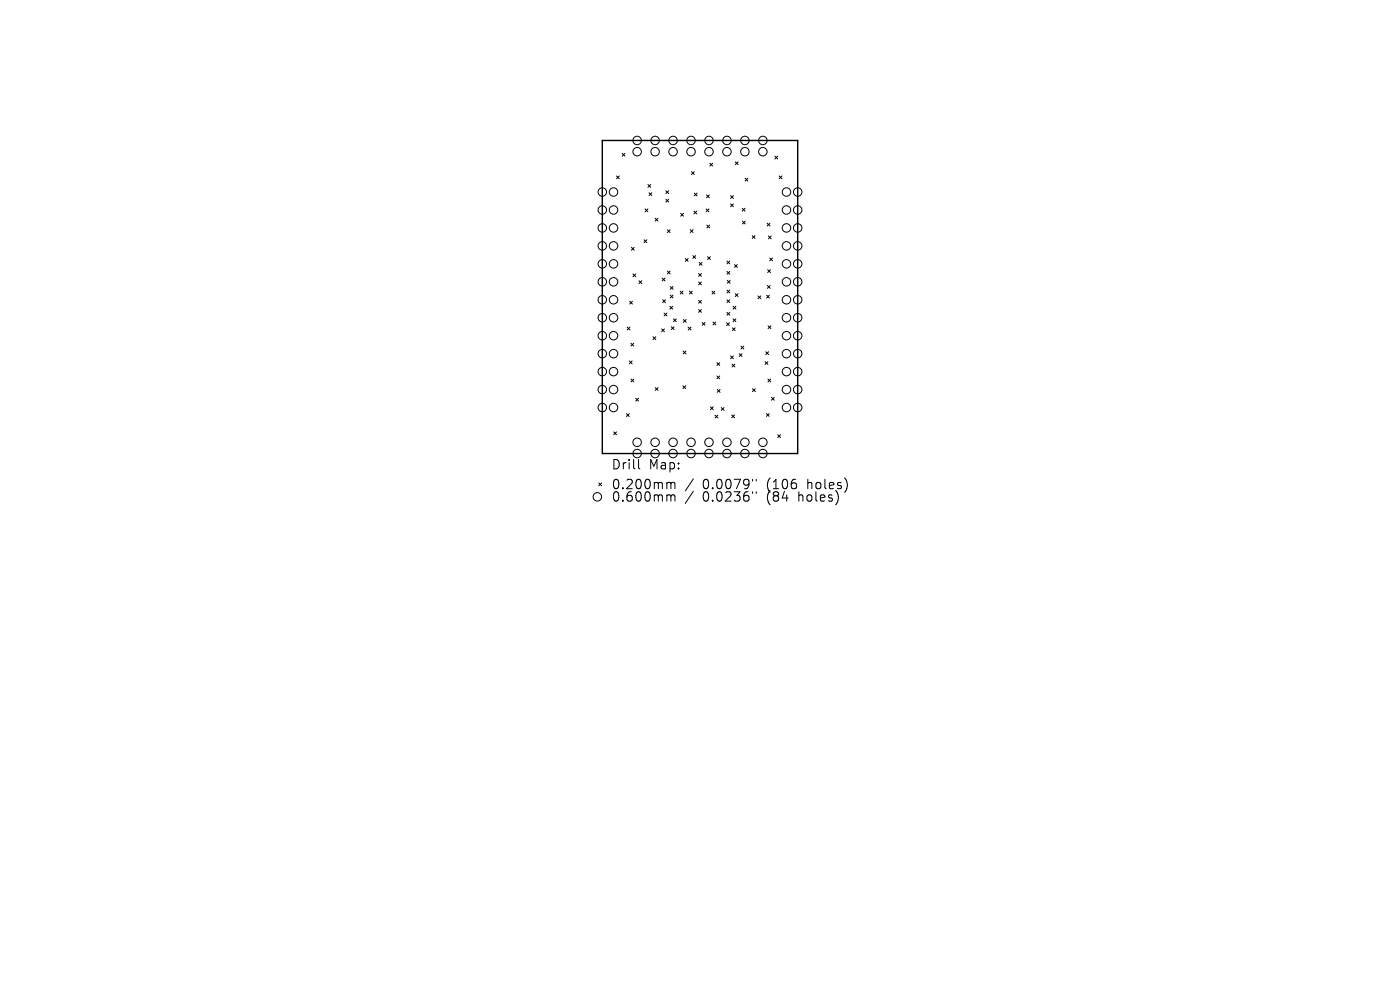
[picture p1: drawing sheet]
<svg xmlns="http://www.w3.org/2000/svg" width="297mm" height="210mm" viewBox="0 0 297 210" stroke-linecap="round" stroke-linejoin="round" font-family="sans-serif">
<defs><g id="words">
<g font-size="2.8">
<text x="129.6" y="99.9">Drill</text>
<text x="137.6" y="99.9">Map:</text>
<text x="129.6" y="104.1">0.200mm</text>
<text x="129.6" y="106.7">0.600mm</text>
<text x="149.1" y="104.1">0.0079&quot;</text>
<text x="149.1" y="106.7">0.0236&quot;</text>
<text x="162.8" y="104.1">(106</text>
<text x="162.8" y="106.7">(84</text>
<text x="169.7" y="106.7">holes)</text>
<text x="171.6" y="104.1">holes)</text>
</g>
</g></defs>
<path d="M127.8 29.8h41.4v66.4h-41.4z" fill="none" stroke="#000" stroke-width=".3"/>
<g fill="none" stroke="#000" stroke-width=".21">
<path d="M130.8 37.3l.6 .6M131.4 37.3l-.6 .6M132 32.5l.6 .6M132.6 32.5l-.6 .6M137.5 39.1l.6 .6M138.1 39.1l-.6 .6M146.7 36.4l.6 .6M147.3 36.4l-.6 .6M150.6 34.6l.6 .6M151.2 34.6l-.6 .6M156 34.3l.6 .6M156.6 34.3l-.6 .6"/>
<path d="M158.1 37.8l.6 .6M158.7 37.8l-.6 .6M164.4 33.1l.6 .6M165 33.1l-.6 .6M165.3 37.3l.6 .6M165.9 37.3l-.6 .6M134 52.5l.6 .6M134.3 58.1l.6 .6M134.6 52.5l-.6 .6M134.9 58.1l-.6 .6M135.6 59.6l.6 .6M136.2 59.6l-.6 .6"/>
<path d="M136.6 50.9l.6 .6M136.8 44.3l.6 .6M137.2 50.9l-.6 .6M137.4 44.3l-.6 .6M137.7 40.9l.6 .6M138.3 40.9l-.6 .6M139 46.3l.6 .6M139.6 46.3l-.6 .6M140.5 59l.6 .6M141.1 59l-.6 .6M141.3 40.5l.6 .6M141.3 42.3l.6 .6"/>
<path d="M141.6 48.7l.6 .6M141.6 57.5l.6 .6M141.9 40.5l-.6 .6M141.9 42.3l-.6 .6M142.2 48.7l-.6 .6M142.2 57.5l-.6 .6M144.4 45.3l.6 .6M145 45.3l-.6 .6M145.4 54.8l.6 .6M146 54.8l-.6 .6M146.4 48.7l.6 .6M147 54.2l.6 .6"/>
<path d="M147 48.7l-.6 .6M147.2 44.8l.6 .6M147.3 41l.6 .6M147.6 54.2l-.6 .6M147.8 44.8l-.6 .6M147.9 41l-.6 .6M148.2 58l.6 .6M148.2 59.8l.6 .6M148.3 55.7l.6 .6M148.8 59.8l-.6 .6M148.8 58l-.6 .6M148.9 55.7l-.6 .6"/>
<path d="M149.8 44.3l.6 .6M149.9 41.3l.6 .6M150 47.7l.6 .6M150.1 54.5l.6 .6M150.4 44.3l-.6 .6M150.5 41.3l-.6 .6M150.6 47.7l-.6 .6M150.7 54.5l-.6 .6M154.2 55.4l.6 .6M154.2 57.6l.6 .6M154.3 59.5l.6 .6M154.8 55.4l-.6 .6"/>
<path d="M154.8 57.6l-.6 .6M154.9 59.5l-.6 .6M155 41.5l.6 .6M155 43.3l.6 .6M155.6 41.5l-.6 .6M155.6 43.3l-.6 .6M155.8 56.1l.6 .6M156.4 56.1l-.6 .6M157.5 44.2l.6 .6M157.5 46.9l.6 .6M158.1 44.2l-.6 .6M158.1 46.9l-.6 .6"/>
<path d="M159.6 50l.6 .6M160.2 50l-.6 .6M162.7 47.3l.6 .6M162.9 57.2l.6 .6M163 50.1l.6 .6M163.3 54.7l.6 .6M163.3 47.3l-.6 .6M163.5 57.2l-.6 .6M163.6 50.1l-.6 .6M163.9 54.7l-.6 .6M133 69.4l.6 .6M133.5 76.6l.6 .6"/>
<path d="M133.6 63.9l.6 .6M133.6 69.4l-.6 .6M133.8 72.8l.6 .6M134.1 76.6l-.6 .6M134.2 63.9l-.6 .6M134.4 72.8l-.6 .6M138.5 71.4l.6 .6M139.1 71.4l-.6 .6M140.4 69.8l.6 .6M140.6 63.6l.6 .6M140.9 66.4l.6 .6M141 69.8l-.6 .6"/>
<path d="M141.2 63.6l-.6 .6M141.5 66.4l-.6 .6M142.1 65l.6 .6M142.2 60.8l.6 .6M142.2 62.6l.6 .6M142.4 69.3l.6 .6M142.7 65l-.6 .6M142.8 60.8l-.6 .6M142.8 62.6l-.6 .6M142.9 67.6l.6 .6M143 69.3l-.6 .6M143.5 67.6l-.6 .6"/>
<path d="M144.3 61.8l.6 .6M144.9 61.8l-.6 .6M144.9 74.5l.6 .6M145 67.8l.6 .6M145.5 74.5l-.6 .6M145.6 67.8l-.6 .6M146 69.4l.6 .6M146.3 61.8l.6 .6M146.6 69.4l-.6 .6M146.9 61.8l-.6 .6M148.2 63.7l.6 .6M148.2 65.7l.6 .6"/>
<path d="M148.8 63.7l-.6 .6M148.8 65.7l-.6 .6M149 68.4l.6 .6M149.6 68.4l-.6 .6M151.1 61.8l.6 .6M151.2 68.3l.6 .6M151.7 61.8l-.6 .6M151.8 68.3l-.6 .6M152.1 76.9l.6 .6M152.1 79.8l.6 .6M152.7 76.9l-.6 .6M152.7 79.8l-.6 .6"/>
<path d="M154.1 68.5l.6 .6M154.2 61.5l.6 .6M154.2 63.6l.6 .6M154.2 66.3l.6 .6M154.7 68.5l-.6 .6M154.8 61.5l-.6 .6M154.8 63.6l-.6 .6M154.8 66.3l-.6 .6M155 75.5l.6 .6M155.3 77.2l.6 .6M155.4 69.5l.6 .6M155.5 65l.6 .6"/>
<path d="M155.5 67.6l.6 .6M155.6 75.5l-.6 .6M155.9 77.2l-.6 .6M156 69.5l-.6 .6M156 62.3l.6 .6M156.1 65l-.6 .6M156.1 67.6l-.6 .6M156.6 62.3l-.6 .6M156.8 75l.6 .6M157.2 73.4l.6 .6M157.4 75l-.6 .6M157.8 73.4l-.6 .6"/>
<path d="M160.8 62.8l.6 .6M161.4 62.8l-.6 .6M162.3 76.7l.6 .6M162.5 74.6l.6 .6M162.6 62.6l.6 .6M162.8 60.6l.6 .6M162.9 76.7l-.6 .6M162.9 69.1l.6 .6M163.1 74.6l-.6 .6M163.2 62.6l-.6 .6M163.4 60.6l-.6 .6M163.5 69.1l-.6 .6"/>
<path d="M130.2 91.6l.6 .6M130.8 91.6l-.6 .6M132.9 87.8l.6 .6M133.5 87.8l-.6 .6M133.9 80.4l.6 .6M134.5 80.4l-.6 .6M134.9 84.5l.6 .6M135.5 97.5v1.7l.3 .3M135.5 84.5l-.6 .6M139 82.2l.6 .6M139.6 82.2l-.6 .6M144.9 81.8l.6 .6"/>
<path d="M145.5 81.8l-.6 .6M150.7 86.3l.6 .6M151.3 86.3l-.6 .6M151.7 88.1l.6 .6M152.2 82.6l.6 .6M152.3 88.1l-.6 .6M152.8 82.6l-.6 .6M153 86.5l.6 .6M153.6 86.5l-.6 .6M155.2 88l.6 .6M155.8 88l-.6 .6M159.6 82.5l.6 .6"/>
<path d="M160.2 82.5l-.6 .6M162.6 87.7l.6 .6M162.9 80.4l.6 .6M163.2 87.7l-.6 .6M163.5 80.4l-.6 .6M163.7 84.3l.6 .6M164.3 84.3l-.6 .6M165 92.2l.6 .6M165.6 92.2l-.6 .6M127 102.5l.6 .6M127.6 102.5l-.6 .6M141.8 102.3h.2l.3 .3"/>
<path d="M141.8 105h.2l.3 .3M142.3 102.6l.3-.3 .5 .1 .1 1.3M142.3 102.6v1.1M142.3 105.3v1M142.3 105.3l.3-.3 .5 .1 .1 1.2M147.1 101.6l-1.7 2.5M147.1 104.2l-1.7 2.6M159.7 101.7v.4M159.7 104.3v.4M160.4 101.7v.4M160.4 104.3v.4"/>
<circle cx="135.2" cy="32.2" r=".9"/>
<circle cx="135.2" cy="29.8" r=".9"/>
<circle cx="139" cy="32.2" r=".9"/>
<circle cx="139" cy="29.8" r=".9"/>
<circle cx="142.8" cy="29.8" r=".9"/>
<circle cx="142.8" cy="32.2" r=".9"/>
<circle cx="146.6" cy="29.8" r=".9"/>
<circle cx="146.6" cy="32.2" r=".9"/>
<circle cx="150.4" cy="32.2" r=".9"/>
<circle cx="150.4" cy="29.8" r=".9"/>
<circle cx="154.2" cy="29.8" r=".9"/>
<circle cx="154.2" cy="32.2" r=".9"/>
<circle cx="158" cy="29.8" r=".9"/>
<circle cx="158" cy="32.2" r=".9"/>
<circle cx="161.8" cy="32.2" r=".9"/>
<circle cx="161.8" cy="29.8" r=".9"/>
<circle cx="127.8" cy="40.7" r=".9"/>
<circle cx="127.8" cy="56" r=".9"/>
<circle cx="127.8" cy="44.5" r=".9"/>
<circle cx="127.8" cy="59.8" r=".9"/>
<circle cx="127.8" cy="48.4" r=".9"/>
<circle cx="127.8" cy="52.2" r=".9"/>
<circle cx="130.2" cy="40.7" r=".9"/>
<circle cx="130.2" cy="56" r=".9"/>
<circle cx="130.2" cy="44.5" r=".9"/>
<circle cx="130.2" cy="52.2" r=".9"/>
<circle cx="130.2" cy="48.4" r=".9"/>
<circle cx="130.2" cy="59.8" r=".9"/>
<circle cx="166.8" cy="40.7" r=".9"/>
<circle cx="166.8" cy="48.4" r=".9"/>
<circle cx="166.8" cy="52.2" r=".9"/>
<circle cx="166.8" cy="59.8" r=".9"/>
<circle cx="166.8" cy="56" r=".9"/>
<circle cx="166.8" cy="44.5" r=".9"/>
<circle cx="169.2" cy="40.7" r=".9"/>
<circle cx="169.2" cy="44.5" r=".9"/>
<circle cx="169.2" cy="52.2" r=".9"/>
<circle cx="169.2" cy="56" r=".9"/>
<circle cx="169.2" cy="48.4" r=".9"/>
<circle cx="169.2" cy="59.8" r=".9"/>
<circle cx="127.8" cy="63.6" r=".9"/>
<circle cx="127.8" cy="71.2" r=".9"/>
<circle cx="127.8" cy="75" r=".9"/>
<circle cx="127.8" cy="78.8" r=".9"/>
<circle cx="127.8" cy="67.4" r=".9"/>
<circle cx="130.2" cy="67.4" r=".9"/>
<circle cx="130.2" cy="78.8" r=".9"/>
<circle cx="130.2" cy="75" r=".9"/>
<circle cx="130.2" cy="63.6" r=".9"/>
<circle cx="130.2" cy="71.2" r=".9"/>
<circle cx="166.8" cy="63.6" r=".9"/>
<circle cx="166.8" cy="71.2" r=".9"/>
<circle cx="166.8" cy="75" r=".9"/>
<circle cx="166.8" cy="67.4" r=".9"/>
<circle cx="166.8" cy="78.8" r=".9"/>
<circle cx="169.2" cy="67.4" r=".9"/>
<circle cx="169.2" cy="78.8" r=".9"/>
<circle cx="169.2" cy="75" r=".9"/>
<circle cx="169.2" cy="63.6" r=".9"/>
<circle cx="169.2" cy="71.2" r=".9"/>
<circle cx="127.8" cy="86.5" r=".9"/>
<circle cx="127.8" cy="82.6" r=".9"/>
<circle cx="130.2" cy="86.5" r=".9"/>
<circle cx="130.2" cy="82.6" r=".9"/>
<circle cx="135.2" cy="96.2" r=".9"/>
<circle cx="135.2" cy="93.8" r=".9"/>
<circle cx="139" cy="93.8" r=".9"/>
<circle cx="139" cy="96.2" r=".9"/>
<circle cx="142.8" cy="96.2" r=".9"/>
<circle cx="142.8" cy="93.8" r=".9"/>
<circle cx="146.6" cy="96.2" r=".9"/>
<circle cx="146.6" cy="93.8" r=".9"/>
<circle cx="150.4" cy="93.8" r=".9"/>
<circle cx="150.4" cy="96.2" r=".9"/>
<circle cx="154.2" cy="93.8" r=".9"/>
<circle cx="154.2" cy="96.2" r=".9"/>
<circle cx="158" cy="93.8" r=".9"/>
<circle cx="158" cy="96.2" r=".9"/>
<circle cx="161.8" cy="93.8" r=".9"/>
<circle cx="161.8" cy="96.2" r=".9"/>
<circle cx="166.8" cy="86.5" r=".9"/>
<circle cx="166.8" cy="82.6" r=".9"/>
<circle cx="169.2" cy="86.5" r=".9"/>
<circle cx="169.2" cy="82.6" r=".9"/>
<circle cx="126.7" cy="105.4" r=".9"/>
</g>
<use href="#words"/>
</svg>
